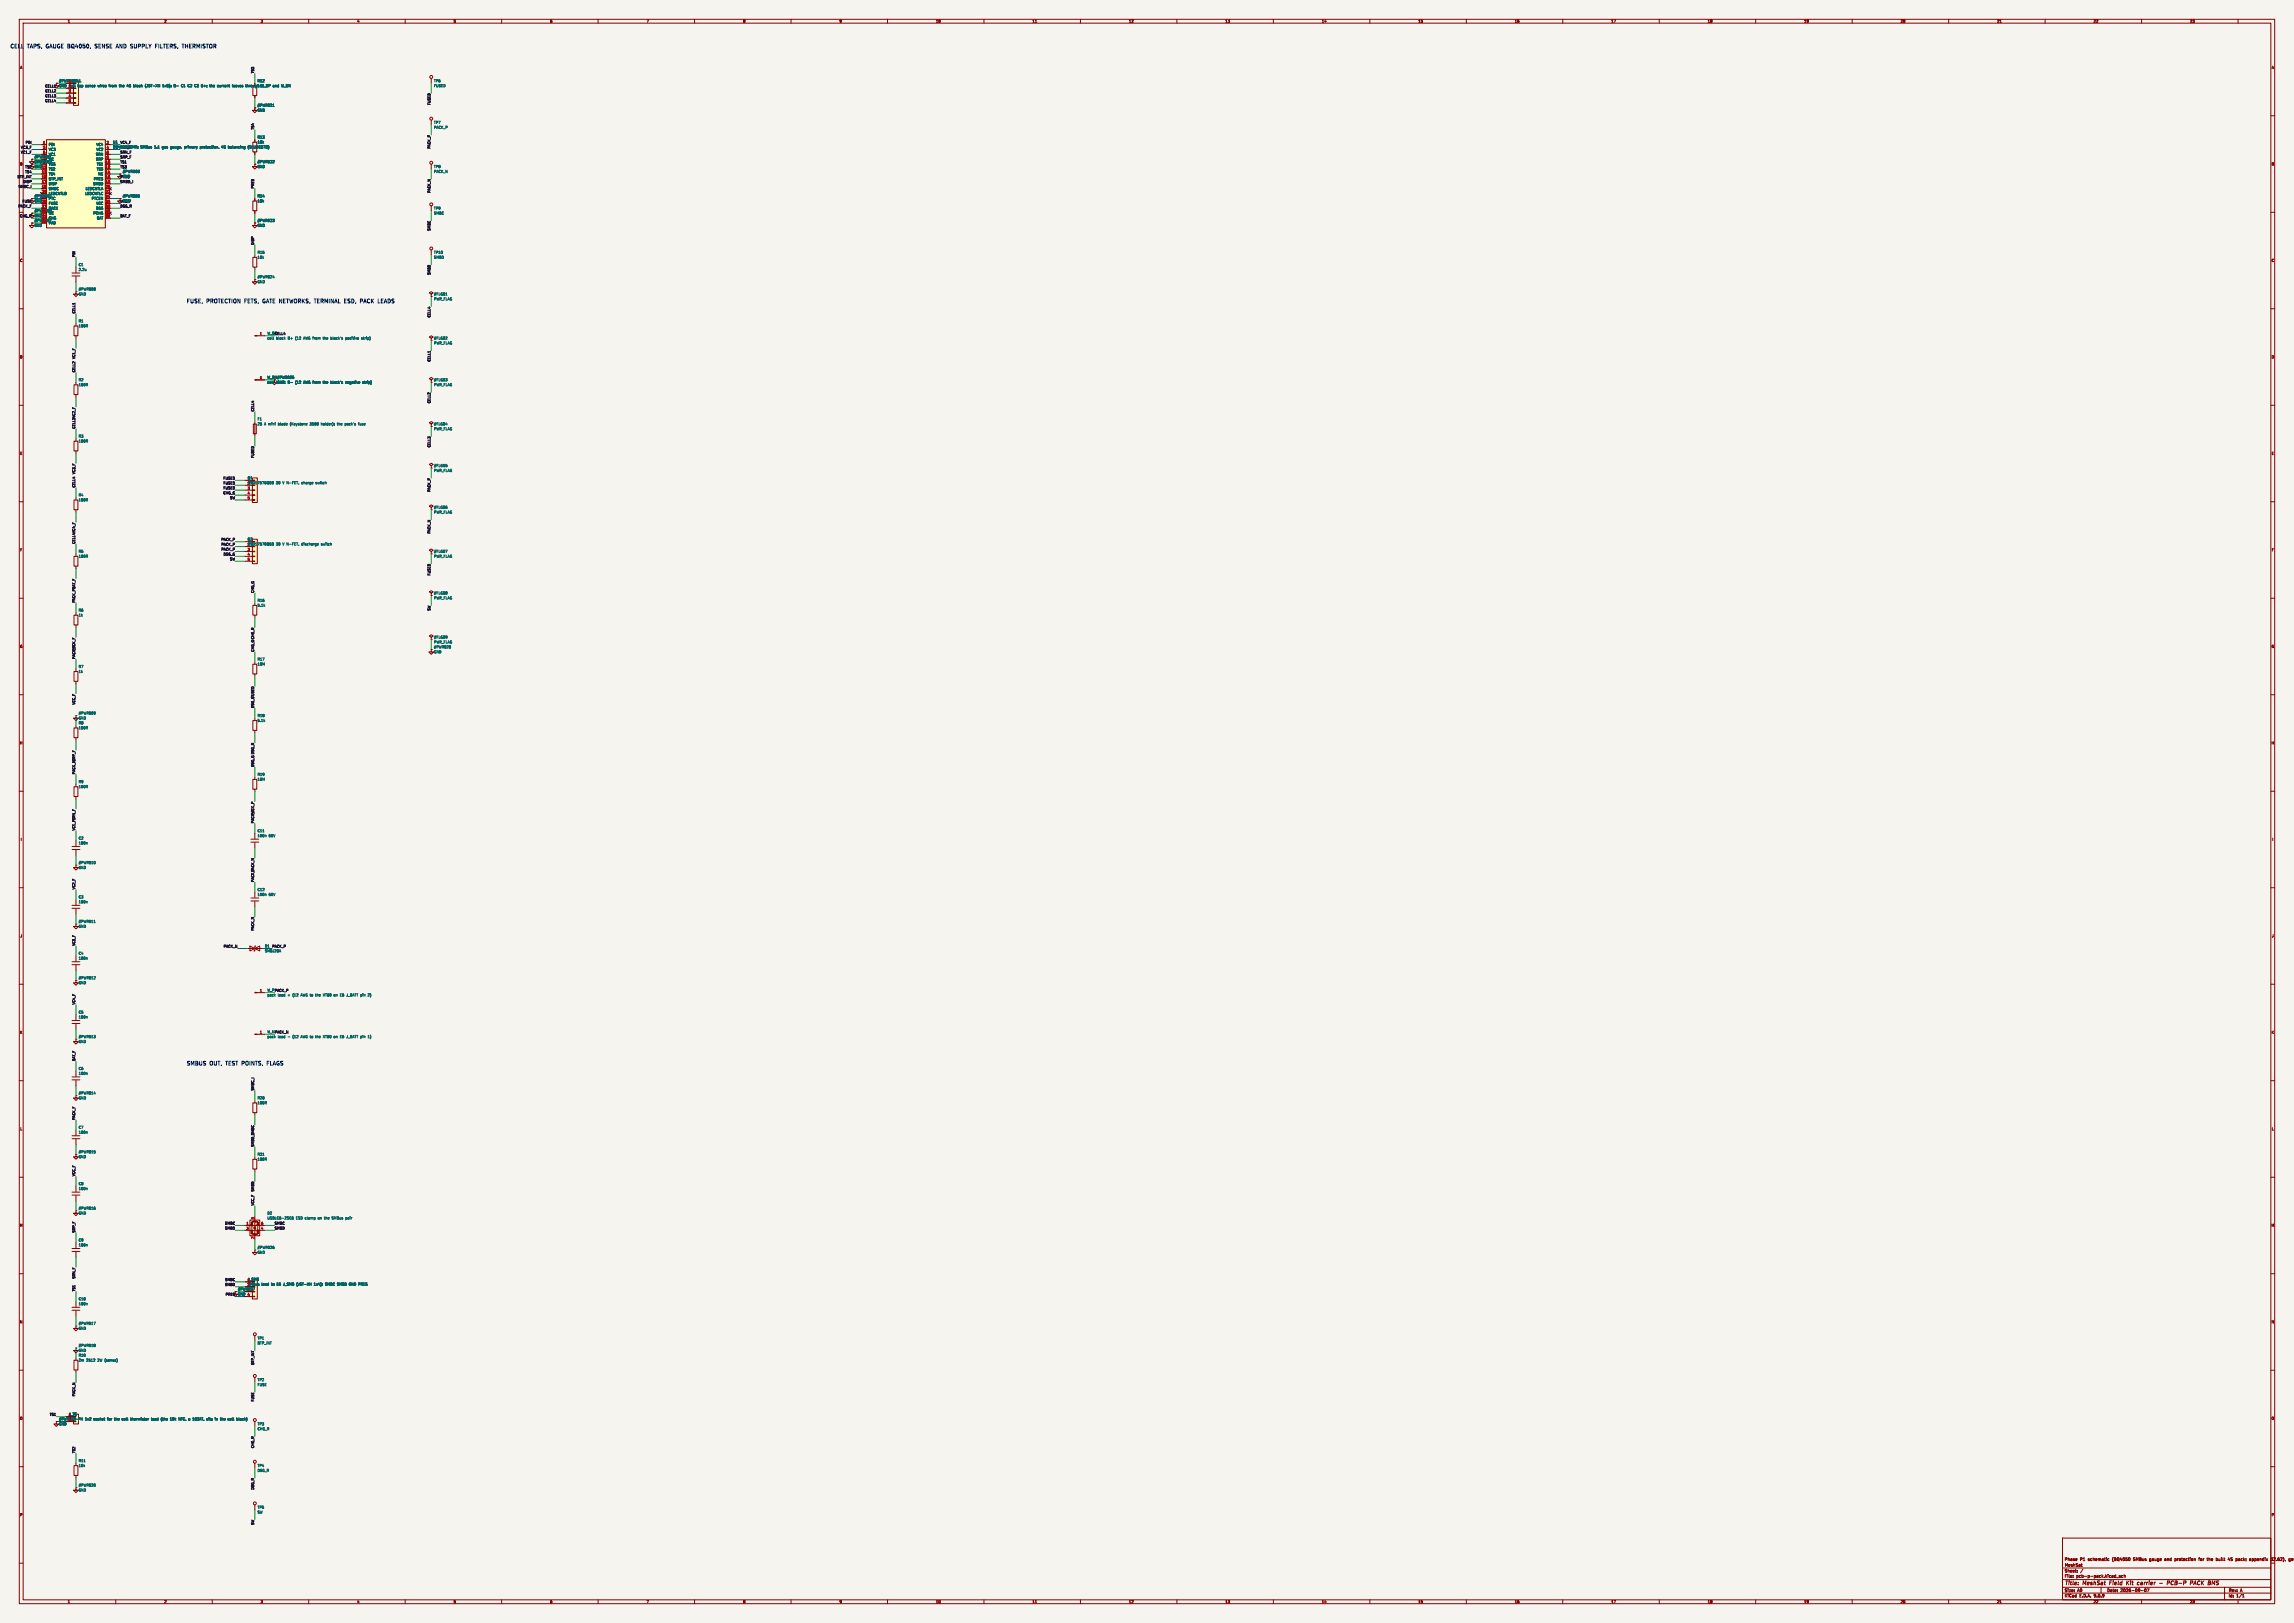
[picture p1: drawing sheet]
<svg xmlns="http://www.w3.org/2000/svg" width="1189mm" height="841mm" viewBox="0 0 1189 841" stroke-linecap="round" stroke-linejoin="round" font-family="sans-serif">
<defs><g id="words">
<g font-size="2.8" fill="#0000c2">
<text x="5" y="25">CELL</text>
<text x="14" y="25">TAPS,</text>
<text x="25" y="25">GAUGE BQ4050,</text>
<text x="52" y="25">SENSE</text>
<text x="64" y="25">AND</text>
<text x="72" y="25">SUPPLY</text>
<text x="85" y="25">FILTERS,</text>
<text x="100" y="25">THERMISTOR</text>
<text x="97" y="157">FUSE,</text>
<text x="107" y="157">PROTECTION</text>
<text x="128" y="157">FETS,</text>
<text x="138" y="157">GATE NETWORKS,</text>
<text x="166" y="157">TERMINAL ESD,</text>
<text x="192" y="157">PACK</text>
<text x="202" y="157">LEADS</text>
<text x="97" y="552">SMBUS</text>
<text x="109" y="552">OUT,</text>
<text x="118" y="552">TEST</text>
<text x="127" y="552">POINTS,</text>
<text x="141" y="552">FLAGS</text>
</g>
<g font-size="2.8" fill="#840000">
<text x="1070" y="822">Title:</text>
<text x="1080" y="822">MeshSat</text>
<text x="1094" y="822">Field</text>
<text x="1104" y="822">Kit</text>
<text x="1110" y="822">carrier</text>
<text x="1122" y="822">-</text>
<text x="1127" y="822">PCB-P</text>
<text x="1140" y="822">PACK BMS</text>
</g>
<g font-size="2.1" fill="#840000">
<text x="1070" y="809">Phase</text>
<text x="1078" y="809">P1</text>
<text x="1082" y="809">schematic</text>
<text x="1095" y="809">(BQ4050</text>
<text x="1106" y="809">SMBus</text>
<text x="1114" y="809">gauge</text>
<text x="1123" y="809">and</text>
<text x="1128" y="809">protection</text>
<text x="1141" y="809">for</text>
<text x="1145" y="809">the</text>
<text x="1150" y="809">built</text>
<text x="1156" y="809">4S</text>
<text x="1160" y="809">pack;</text>
<text x="1168" y="809">appendix</text>
<text x="1179" y="809">32.62),</text>
<text x="1188" y="809">ge</text>
<text x="1070" y="815">Sheet:</text>
<text x="1070" y="812">MeshSat</text>
<text x="1070" y="818">File:</text>
<text x="1076" y="818">pcb-p-pack.kicad_sch</text>
<text x="1070" y="828">KiCad</text>
<text x="1070" y="825">Size:</text>
<text x="1077" y="825">A0</text>
<text x="1078" y="828">E.D.A.</text>
<text x="1085" y="828">9.0.9</text>
<text x="1092" y="825">Date:</text>
<text x="1099" y="825">2026-09-07</text>
<text x="1155" y="825">Rev:</text>
<text x="1155" y="828">Id:</text>
<text x="1159" y="828">1/1</text>
<text x="1161" y="825">A</text>
</g>
<g font-size="1.8" fill="#840000">
<text x="35" y="12">1</text>
<text x="85" y="12">2</text>
<text x="135" y="12">3</text>
<text x="185" y="12">4</text>
<text x="235" y="12">5</text>
<text x="285" y="12">6</text>
<text x="335" y="12">7</text>
<text x="385" y="12">8</text>
<text x="435" y="12">9</text>
<text x="485" y="12">10</text>
<text x="535" y="12">11</text>
<text x="585" y="12">12</text>
<text x="635" y="12">13</text>
<text x="685" y="12">14</text>
<text x="735" y="12">15</text>
<text x="785" y="12">16</text>
<text x="835" y="12">17</text>
<text x="885" y="12">18</text>
<text x="935" y="12">19</text>
<text x="985" y="12">20</text>
<text x="1035" y="12">21</text>
<text x="1085" y="12">22</text>
<text x="1135" y="12">23</text>
<text x="10" y="36">A</text>
<text x="1177" y="36">A</text>
<text x="10" y="86">B</text>
<text x="1177" y="86">B</text>
<text x="18" y="110">#PWR006</text>
<text x="18" y="115">#PWR007</text>
<text x="10" y="136">C</text>
<text x="1177" y="136">C</text>
<text x="10" y="186">D</text>
<text x="1177" y="186">D</text>
<text x="138" y="196">W_BN#PWR025</text>
<text x="10" y="236">E</text>
<text x="1177" y="236">E</text>
<text x="10" y="286">F</text>
<text x="1177" y="286">F</text>
<text x="10" y="336">G</text>
<text x="1177" y="336">G</text>
<text x="10" y="386">H</text>
<text x="1177" y="386">H</text>
<text x="11" y="436">I</text>
<text x="1178" y="436">I</text>
<text x="10" y="486">J</text>
<text x="1177" y="486">J</text>
<text x="10" y="536">K</text>
<text x="1177" y="536">K</text>
<text x="10" y="586">L</text>
<text x="1177" y="586">L</text>
<text x="10" y="636">M</text>
<text x="1177" y="636">M</text>
<text x="10" y="686">N</text>
<text x="1177" y="686">N</text>
<text x="10" y="736">O</text>
<text x="1177" y="736">O</text>
<text x="10" y="786">P</text>
<text x="1177" y="786">P</text>
<text x="35" y="831">1</text>
<text x="85" y="831">2</text>
<text x="135" y="831">3</text>
<text x="185" y="831">4</text>
<text x="235" y="831">5</text>
<text x="285" y="831">6</text>
<text x="335" y="831">7</text>
<text x="385" y="831">8</text>
<text x="435" y="831">9</text>
<text x="485" y="831">10</text>
<text x="535" y="831">11</text>
<text x="585" y="831">12</text>
<text x="635" y="831">13</text>
<text x="685" y="831">14</text>
<text x="735" y="831">15</text>
<text x="785" y="831">16</text>
<text x="835" y="831">17</text>
<text x="885" y="831">18</text>
<text x="935" y="831">19</text>
<text x="985" y="831">20</text>
<text x="1035" y="831">21</text>
<text x="1085" y="831">22</text>
<text x="1135" y="831">23</text>
</g>
<g font-size="1.8" fill="#0f0f0f">
<text x="132" y="38" transform="rotate(-90 132 38)">TS3</text>
<text x="23" y="45">CELL1</text>
<text x="23" y="48">CELL2</text>
<text x="23" y="53">CELL4</text>
<text x="23" y="50">CELL3</text>
<text x="223" y="55" transform="rotate(-90 223 55)">FUSED</text>
<text x="132" y="67" transform="rotate(-90 132 67)">TS4</text>
<text x="11" y="77">VC3_F</text>
<text x="13" y="75">PBI</text>
<text x="62" y="75">VC4_F</text>
<text x="223" y="77" transform="rotate(-90 223 77)">PACK_P</text>
<text x="11" y="80">VC1_F</text>
<text x="62" y="82">SRP_F</text>
<text x="62" y="80">SRN_F</text>
<text x="13" y="87">TS2</text>
<text x="13" y="90">TS4</text>
<text x="62" y="85">TS1</text>
<text x="62" y="87">TS3</text>
<text x="9" y="92">BTP_INT</text>
<text x="12" y="95">DISP</text>
<text x="62" y="95">SMBD_I</text>
<text x="62" y="92">PRES</text>
<text x="10" y="97">SMBC_I</text>
<text x="132" y="98" transform="rotate(-90 132 98)">PRES</text>
<text x="223" y="100" transform="rotate(-90 223 100)">PACK_N</text>
<text x="9" y="108">PACK_F</text>
<text x="12" y="105">FUSE</text>
<text x="62" y="108">DSG_R</text>
<text x="10" y="113">CHG_R</text>
<text x="62" y="113">BAT_F</text>
<text x="223" y="120" transform="rotate(-90 223 120)">SMBC</text>
<text x="132" y="127" transform="rotate(-90 132 127)">DISP</text>
<text x="39" y="133" transform="rotate(-90 39 133)">PBI</text>
<text x="223" y="143" transform="rotate(-90 223 143)">SMBD</text>
<text x="39" y="163" transform="rotate(-90 39 163)">CELL1</text>
<text x="223" y="165" transform="rotate(-90 223 165)">CELL4</text>
<text x="142" y="174">CELL4</text>
<text x="39" y="186" transform="rotate(-90 39 186)">VC1_F</text>
<text x="223" y="187" transform="rotate(-90 223 187)">CELL1</text>
<text x="39" y="193" transform="rotate(-90 39 193)">CELL2</text>
<text x="223" y="209" transform="rotate(-90 223 209)">CELL2</text>
<text x="132" y="213" transform="rotate(-90 132 213)">CELL4</text>
<text x="39" y="222" transform="rotate(-90 39 222)">CELL3VC2_F</text>
<text x="223" y="232" transform="rotate(-90 223 232)">CELL3</text>
<text x="132" y="237" transform="rotate(-90 132 237)">FUSED</text>
<text x="39" y="246" transform="rotate(-90 39 246)">VC3_F</text>
<text x="116" y="251">FUSED</text>
<text x="116" y="249">FUSED</text>
<text x="39" y="253" transform="rotate(-90 39 253)">CELL4</text>
<text x="116" y="256">CHG_G</text>
<text x="116" y="254">FUSED</text>
<text x="223" y="255" transform="rotate(-90 223 255)">PACK_P</text>
<text x="119" y="259">SW</text>
<text x="39" y="282" transform="rotate(-90 39 282)">CELL4VC4_F</text>
<text x="115" y="280">PACK_P</text>
<text x="223" y="277" transform="rotate(-90 223 277)">PACK_N</text>
<text x="115" y="283">PACK_P</text>
<text x="115" y="285">PACK_P</text>
<text x="116" y="288">DSG_G</text>
<text x="119" y="290">SW</text>
<text x="223" y="298" transform="rotate(-90 223 298)">FUSED</text>
<text x="132" y="307" transform="rotate(-90 132 307)">CHG_G</text>
<text x="39" y="312" transform="rotate(-90 39 312)">PACK_PBAT_F</text>
<text x="223" y="317" transform="rotate(-90 223 317)">SW</text>
<text x="39" y="342" transform="rotate(-90 39 342)">PACK_P</text>
<text x="39" y="337" transform="rotate(-90 39 337)">PACK_F</text>
<text x="132" y="338" transform="rotate(-90 132 338)">CHG_GCHG_R</text>
<text x="39" y="365" transform="rotate(-90 39 365)">VCC_F</text>
<text x="132" y="362" transform="rotate(-90 132 362)">FUSED</text>
<text x="132" y="367" transform="rotate(-90 132 367)">DSG_G</text>
<text x="39" y="401" transform="rotate(-90 39 401)">PACK_NSRP_F</text>
<text x="132" y="398" transform="rotate(-90 132 398)">DSG_G DSG_R</text>
<text x="132" y="423" transform="rotate(-90 132 423)">PACK_P</text>
<text x="39" y="431" transform="rotate(-90 39 431)">VC1_FSRN_F</text>
<text x="132" y="452" transform="rotate(-90 132 452)">PACK_N</text>
<text x="39" y="461" transform="rotate(-90 39 461)">VC2_F</text>
<text x="132" y="457" transform="rotate(-90 132 457)">PACK_P</text>
<text x="132" y="482" transform="rotate(-90 132 482)">PACK_N</text>
<text x="39" y="490" transform="rotate(-90 39 490)">VC3_F</text>
<text x="116" y="491">PACK_N</text>
<text x="141" y="491">PACK_P</text>
<text x="138" y="514">W_PPACK_P</text>
<text x="39" y="521" transform="rotate(-90 39 521)">VC4_F</text>
<text x="138" y="536">W_NPACK_N</text>
<text x="39" y="550" transform="rotate(-90 39 550)">BAT_F</text>
<text x="132" y="565" transform="rotate(-90 132 565)">SMBC_I</text>
<text x="39" y="580" transform="rotate(-90 39 580)">PACK_F</text>
<text x="132" y="594" transform="rotate(-90 132 594)">SMBD_ISMBC</text>
<text x="39" y="610" transform="rotate(-90 39 610)">VCC_F</text>
<text x="132" y="618" transform="rotate(-90 132 618)">SMBD</text>
<text x="132" y="625" transform="rotate(-90 132 625)">VCC_F</text>
<text x="117" y="635">SMBC</text>
<text x="142" y="635">SMBC</text>
<text x="39" y="639" transform="rotate(-90 39 639)">SRP_F</text>
<text x="117" y="637">SMBD</text>
<text x="142" y="637">SMBD</text>
<text x="39" y="663" transform="rotate(-90 39 663)">SRN_F</text>
<text x="117" y="664">SMBC</text>
<text x="39" y="669" transform="rotate(-90 39 669)">TS1</text>
<text x="117" y="666">SMBD</text>
<text x="117" y="671">PRES</text>
<text x="132" y="707" transform="rotate(-90 132 707)">BTP_INT</text>
<text x="39" y="724" transform="rotate(-90 39 724)">PACK_N</text>
<text x="132" y="726" transform="rotate(-90 132 726)">FUSE</text>
<text x="26" y="734">TS1</text>
<text x="39" y="753" transform="rotate(-90 39 753)">TS2</text>
<text x="132" y="751" transform="rotate(-90 132 751)">CHG_R</text>
<text x="132" y="772" transform="rotate(-90 132 772)">DSG_R</text>
<text x="132" y="790" transform="rotate(-90 132 790)">SW</text>
</g>
<g font-size="1.8" fill="#006464">
<text x="30" y="43">#PWR000</text>
<text x="30" y="45">GND 2</text>
<text x="36" y="43">J_CELL</text>
<text x="40" y="45">tap</text>
<text x="44" y="45">sense</text>
<text x="51" y="45">wires</text>
<text x="57" y="45">from</text>
<text x="63" y="45">the</text>
<text x="67" y="45">4S</text>
<text x="70" y="45">block</text>
<text x="77" y="45">(JST-XH</text>
<text x="86" y="45">1x5):</text>
<text x="92" y="45">B-</text>
<text x="96" y="45">C1</text>
<text x="100" y="45">C2</text>
<text x="103" y="45">C3</text>
<text x="107" y="45">B+;</text>
<text x="111" y="45">the</text>
<text x="116" y="45">current</text>
<text x="124" y="45">leaves</text>
<text x="131" y="45">through</text>
<text x="133" y="45">10k</text>
<text x="133" y="43">R12</text>
<text x="139" y="45">W_BP and</text>
<text x="150" y="45">W_BN</text>
<text x="225" y="43">TP6</text>
<text x="225" y="45">FUSED</text>
<text x="133" y="55">#PWR021</text>
<text x="133" y="58">GND</text>
<text x="225" y="64">TP7</text>
<text x="133" y="72">R13</text>
<text x="225" y="67">PACK_P</text>
<text x="25" y="76">PBI</text>
<text x="50" y="76">VC4</text>
<text x="58" y="75">U1</text>
<text x="58" y="77">BQ4050RSMR:</text>
<text x="62" y="77">VC2_F</text>
<text x="73" y="77">SMBus</text>
<text x="80" y="77">1.1</text>
<text x="84" y="77">gas</text>
<text x="89" y="77">gauge,</text>
<text x="96" y="77">primary</text>
<text x="105" y="77">protection,</text>
<text x="116" y="77">4S</text>
<text x="120" y="77">balancing</text>
<text x="130" y="77">(SLUSC67B)</text>
<text x="133" y="75">10k</text>
<text x="18" y="82">#PWR001</text>
<text x="22" y="82">7</text>
<text x="25" y="78">VC3</text>
<text x="25" y="81">VC1</text>
<text x="25" y="83">NC</text>
<text x="50" y="81">SRN</text>
<text x="50" y="83">SRP</text>
<text x="50" y="78">VC2</text>
<text x="18" y="85">GND 9</text>
<text x="18" y="85">#PWR002</text>
<text x="18" y="87">GND11</text>
<text x="25" y="86">VSS</text>
<text x="25" y="88">TS2</text>
<text x="50" y="86">TS1</text>
<text x="50" y="88">TS3</text>
<text x="64" y="90">#PWR003</text>
<text x="133" y="85">#PWR022</text>
<text x="133" y="87">GND</text>
<text x="225" y="87">TP8</text>
<text x="225" y="90">PACK_N</text>
<text x="25" y="91">TS4</text>
<text x="25" y="94">BTP_INT</text>
<text x="48" y="94">PRES</text>
<text x="51" y="91">NC</text>
<text x="64" y="92">GND</text>
<text x="25" y="96">DISP</text>
<text x="25" y="99">SMBC</text>
<text x="25" y="101">LEDCNTLB</text>
<text x="44" y="101">LEDCNTLC</text>
<text x="44" y="99">LEDCNTLA</text>
<text x="48" y="96">SMBD</text>
<text x="18" y="102">#PWR004</text>
<text x="18" y="105">GND25</text>
<text x="22" y="103">23</text>
<text x="25" y="104">PTC</text>
<text x="25" y="106">FUSE</text>
<text x="47" y="104">PTCEN</text>
<text x="50" y="106">VCC</text>
<text x="64" y="102">#PWR005</text>
<text x="64" y="105">GND</text>
<text x="133" y="105">10k</text>
<text x="133" y="102">R14</text>
<text x="25" y="109">PACK</text>
<text x="25" y="111">NC</text>
<text x="25" y="114">CHG</text>
<text x="48" y="111">PCHG</text>
<text x="50" y="109">DSG</text>
<text x="50" y="114">BAT</text>
<text x="225" y="109">TP9</text>
<text x="225" y="111">SMBC</text>
<text x="18" y="118">GND</text>
<text x="25" y="116">PAD</text>
<text x="133" y="115">#PWR023</text>
<text x="133" y="118">GND</text>
<text x="133" y="132">R15</text>
<text x="225" y="132">TP10</text>
<text x="133" y="134">10k</text>
<text x="225" y="134">SMBD</text>
<text x="41" y="138">C1</text>
<text x="41" y="141">2.2u</text>
<text x="133" y="144">#PWR024</text>
<text x="133" y="147">GND</text>
<text x="41" y="151">#PWR008</text>
<text x="41" y="153">GND</text>
<text x="225" y="153">#FLG01</text>
<text x="225" y="156">PWR_FLAG</text>
<text x="41" y="167">R1</text>
<text x="41" y="170">100R</text>
<text x="138" y="174">W_BP</text>
<text x="138" y="176">cell</text>
<text x="143" y="176">block</text>
<text x="149" y="176">B+</text>
<text x="153" y="176">(12</text>
<text x="158" y="176">AWG from</text>
<text x="168" y="176">the</text>
<text x="172" y="176">block's</text>
<text x="180" y="176">positive</text>
<text x="189" y="176">strip)</text>
<text x="225" y="176">#FLG02</text>
<text x="225" y="179">PWR_FLAG</text>
<text x="41" y="198">R2</text>
<text x="225" y="198">#FLG03</text>
<text x="41" y="200">100R</text>
<text x="138" y="199">cell</text>
<text x="144" y="199">GND</text>
<text x="149" y="199">B-</text>
<text x="153" y="199">(12</text>
<text x="158" y="199">AWG from</text>
<text x="168" y="199">the</text>
<text x="172" y="199">block's</text>
<text x="180" y="199">negative</text>
<text x="189" y="199">strip)</text>
<text x="225" y="200">PWR_FLAG</text>
<text x="133" y="218">F1</text>
<text x="133" y="221">25</text>
<text x="137" y="221">A mini</text>
<text x="144" y="221">blade</text>
<text x="151" y="221">(Keystone</text>
<text x="161" y="221">3568</text>
<text x="167" y="221">holder):</text>
<text x="176" y="221">the</text>
<text x="180" y="221">pack's</text>
<text x="187" y="221">fuse</text>
<text x="225" y="221">#FLG04</text>
<text x="41" y="227">R3</text>
<text x="225" y="223">PWR_FLAG</text>
<text x="41" y="229">100R</text>
<text x="225" y="242">#FLG05</text>
<text x="225" y="245">PWR_FLAG</text>
<text x="128" y="249">1</text>
<text x="128" y="251">2</text>
<text x="128" y="249">Q1</text>
<text x="128" y="251">CSD17570Q5B</text>
<text x="143" y="251">30</text>
<text x="147" y="251">V N-FET,</text>
<text x="157" y="251">charge</text>
<text x="164" y="251">switch</text>
<text x="41" y="257">R4</text>
<text x="41" y="260">100R</text>
<text x="225" y="264">#FLG06</text>
<text x="225" y="266">PWR_FLAG</text>
<text x="128" y="280">1</text>
<text x="128" y="280">Q2</text>
<text x="41" y="287">R5</text>
<text x="128" y="283">2</text>
<text x="128" y="283">CSD17570Q5B</text>
<text x="143" y="283">30</text>
<text x="147" y="283">V N-FET,</text>
<text x="157" y="283">discharge</text>
<text x="167" y="283">switch</text>
<text x="225" y="287">#FLG07</text>
<text x="41" y="289">100R</text>
<text x="225" y="289">PWR_FLAG</text>
<text x="225" y="308">#FLG08</text>
<text x="225" y="311">PWR_FLAG</text>
<text x="41" y="317">R6</text>
<text x="133" y="315">5.1k</text>
<text x="133" y="312">R16</text>
<text x="41" y="320">1k</text>
<text x="225" y="331">#FLG09</text>
<text x="225" y="334">PWR_FLAG</text>
<text x="225" y="336">#PWR028</text>
<text x="225" y="339">GND</text>
<text x="41" y="346">R7</text>
<text x="133" y="342">R17</text>
<text x="133" y="345">10M</text>
<text x="41" y="349">1k</text>
<text x="41" y="370">#PWR009</text>
<text x="133" y="372">R18</text>
<text x="41" y="376">R8</text>
<text x="41" y="373">GND</text>
<text x="133" y="374">5.1k</text>
<text x="41" y="378">100R</text>
<text x="41" y="406">R9</text>
<text x="133" y="402">R19</text>
<text x="133" y="405">10M</text>
<text x="41" y="409">100R</text>
<text x="133" y="431">C11</text>
<text x="41" y="435">C2</text>
<text x="41" y="438">100n</text>
<text x="133" y="434">100n</text>
<text x="139" y="434">50V</text>
<text x="41" y="448">#PWR010</text>
<text x="41" y="450">GND</text>
<text x="133" y="462">C12</text>
<text x="41" y="466">C3</text>
<text x="133" y="464">100n</text>
<text x="139" y="464">50V</text>
<text x="41" y="468">100n</text>
<text x="41" y="478">#PWR011</text>
<text x="41" y="481">GND</text>
<text x="137" y="491">D1</text>
<text x="41" y="495">C4</text>
<text x="41" y="497">100n</text>
<text x="137" y="494">SMBJ20A</text>
<text x="41" y="508">#PWR012</text>
<text x="41" y="510">GND</text>
<text x="138" y="516">pack</text>
<text x="144" y="516">lead</text>
<text x="149" y="516">+</text>
<text x="152" y="516">(12</text>
<text x="156" y="516">AWG to</text>
<text x="164" y="516">the</text>
<text x="169" y="516">XT60</text>
<text x="174" y="516">on</text>
<text x="178" y="516">E6</text>
<text x="181" y="516">J_BATT pin</text>
<text x="41" y="525">C5</text>
<text x="41" y="528">100n</text>
<text x="41" y="538">#PWR013</text>
<text x="138" y="538">pack</text>
<text x="144" y="538">lead</text>
<text x="149" y="538">-</text>
<text x="152" y="538">(12</text>
<text x="156" y="538">AWG to</text>
<text x="164" y="538">the</text>
<text x="169" y="538">XT60</text>
<text x="174" y="538">on</text>
<text x="178" y="538">E6</text>
<text x="181" y="538">J_BATT pin</text>
<text x="41" y="541">GND</text>
<text x="41" y="555">C6</text>
<text x="41" y="557">100n</text>
<text x="41" y="567">#PWR014</text>
<text x="41" y="570">GND</text>
<text x="133" y="570">R20</text>
<text x="133" y="572">100R</text>
<text x="41" y="585">C7</text>
<text x="41" y="588">100n</text>
<text x="41" y="598">#PWR015</text>
<text x="133" y="599">R21</text>
<text x="41" y="600">GND</text>
<text x="133" y="602">100R</text>
<text x="41" y="614">C8</text>
<text x="41" y="617">100n</text>
<text x="41" y="627">#PWR016</text>
<text x="41" y="630">GND</text>
<text x="138" y="630">D2</text>
<text x="138" y="632">USBLC6-2SC6</text>
<text x="153" y="632">ESD clamp</text>
<text x="165" y="632">on</text>
<text x="169" y="632">the</text>
<text x="173" y="632">SMBus</text>
<text x="180" y="632">pair</text>
<text x="41" y="643">C9</text>
<text x="41" y="646">100n</text>
<text x="133" y="647">#PWR026</text>
<text x="133" y="650">GND</text>
<text x="128" y="664">J_SMB</text>
<text x="123" y="669">#PWR027</text>
<text x="123" y="671">GND 4</text>
<text x="128" y="669">3</text>
<text x="128" y="666">SMBus</text>
<text x="136" y="666">lead</text>
<text x="141" y="666">to</text>
<text x="144" y="666">E6</text>
<text x="147" y="666">J_SMB</text>
<text x="154" y="666">(JST-XH</text>
<text x="164" y="666">1x4):</text>
<text x="170" y="666">SMBC</text>
<text x="176" y="666">SMBD</text>
<text x="182" y="666">GND PRES</text>
<text x="41" y="677">100n</text>
<text x="41" y="674">C10</text>
<text x="41" y="687">#PWR017</text>
<text x="41" y="689">GND</text>
<text x="133" y="694">TP1</text>
<text x="41" y="698">#PWR018</text>
<text x="41" y="701">GND</text>
<text x="133" y="697">BTP_INT</text>
<text x="41" y="706">2m</text>
<text x="41" y="703">R10</text>
<text x="45" y="706">2512</text>
<text x="51" y="706">2W (sense)</text>
<text x="133" y="716">TP2</text>
<text x="133" y="718">FUSE</text>
<text x="30" y="736">#PWR019</text>
<text x="36" y="734">J_TS</text>
<text x="36" y="736">JST-PH</text>
<text x="44" y="736">1x2</text>
<text x="49" y="736">socket</text>
<text x="56" y="736">for</text>
<text x="60" y="736">the</text>
<text x="64" y="736">cell</text>
<text x="69" y="736">thermistor</text>
<text x="80" y="736">lead</text>
<text x="85" y="736">(the</text>
<text x="90" y="736">10k</text>
<text x="94" y="736">NTC, a</text>
<text x="102" y="736">103AT,</text>
<text x="109" y="736">sits</text>
<text x="114" y="736">in</text>
<text x="117" y="736">the</text>
<text x="121" y="736">cell</text>
<text x="126" y="736">block)</text>
<text x="30" y="739">GND</text>
<text x="133" y="739">TP3</text>
<text x="133" y="741">CHG_R</text>
<text x="41" y="760">10k</text>
<text x="41" y="758">R11</text>
<text x="133" y="760">TP4</text>
<text x="133" y="763">DSG_R</text>
<text x="41" y="770">#PWR020</text>
<text x="41" y="773">GND</text>
<text x="133" y="782">TP5</text>
<text x="133" y="784">SW</text>
</g>
<g font-size="1.8" fill="#a90000">
<text x="35" y="43">1</text>
<text x="36" y="45">cell</text>
<text x="35" y="48">3</text>
<text x="35" y="51">4</text>
<text x="35" y="53">5</text>
<text x="22" y="75">1</text>
<text x="22" y="77">3</text>
<text x="55" y="75">2</text>
<text x="55" y="77">4</text>
<text x="22" y="80">5</text>
<text x="55" y="80">6</text>
<text x="55" y="82">8</text>
<text x="22" y="90">13</text>
<text x="55" y="85">10</text>
<text x="55" y="87">12</text>
<text x="55" y="90">14</text>
<text x="22" y="92">15</text>
<text x="22" y="95">17</text>
<text x="55" y="92">16</text>
<text x="55" y="95">18</text>
<text x="22" y="98">19</text>
<text x="22" y="100">21</text>
<text x="55" y="98">20</text>
<text x="55" y="100">22</text>
<text x="22" y="108">27</text>
<text x="55" y="103">24</text>
<text x="55" y="105">26</text>
<text x="55" y="108">28</text>
<text x="18" y="113">GND31</text>
<text x="22" y="110">29</text>
<text x="55" y="110">30</text>
<text x="55" y="113">32</text>
<text x="22" y="115">33</text>
<text x="135" y="174">1</text>
<text x="135" y="197">1</text>
<text x="128" y="254">3</text>
<text x="128" y="256">4</text>
<text x="128" y="259">5</text>
<text x="128" y="285">3</text>
<text x="128" y="288">4</text>
<text x="128" y="291">5</text>
<text x="135" y="514">1</text>
<text x="135" y="536">1</text>
<text x="128" y="635">1</text>
<text x="132" y="632" transform="rotate(-90 132 632)">5</text>
<text x="135" y="635">6</text>
<text x="128" y="637">3</text>
<text x="135" y="637">4</text>
<text x="132" y="642" transform="rotate(-90 132 642)">2</text>
<text x="128" y="664">1</text>
<text x="128" y="666">2</text>
<text x="35" y="734">1</text>
<text x="35" y="736">2</text>
</g>
</g></defs>
<path d="M0 0h1189v841h-1189z" fill="#f5f4ef" stroke="#f5f4ef" stroke-width=".52"/>
<g fill="none" stroke="#840000" stroke-width=".52">
<path d="M10 10h1169v821h-1169zM12 12h1165v817h-1165zM60 10v2M110 10v2M160 10v2M210 10v2M260 10v2M310 10v2M360 10v2M410 10v2M460 10v2M510 10v2"/>
<path d="M537 12h.1M560 10v2M610 10v2M660 10v2M710 10v2M760 10v2M810 10v2M860 10v2M910 10v2M960 10v2M1010 10v2M1037 12h.1"/>
<path d="M1060 10v2M1110 10v2M1160 10v2M224 41v2M10 60h2M224 62v3M1177 60h2M62 90v1h1l-1 2-1-2h1M62 90h.1M224 85v3M10 110h2M17 103v1h1l-1 1-2-1h2"/>
<path d="M17 103h.1M62 103v1h1l-1 1-1-1h1M62 103h.1M224 107v2M1177 110h2M39 138v3M131 133h2v5h-2zM132 132v1M132 138v2M224 130v2M10 160h2M37 141h4"/>
<path d="M37 143h4M39 151v1h2l-2 2-1-2h1M39 151h.1M39 143v3M132 145v1h1l-1 1-1-1h1M132 145h.1M224 152h1l-1-1-1 1h1v2M224 154h.1M1177 160h2M38 169h2v5h-2zM39 168v1M39 174v1"/>
<path d="M38 199h2v5h-2zM39 198v1M142 197v1h2l-2 1-1-1h1M10 210h2M39 204v2M1177 210h2M38 229h2v5h-2zM39 227v2M39 234v1M10 260h2M38 259h2v5h-2zM39 258v1"/>
<path d="M1177 260h2M39 264v1M38 288h2v5h-2zM39 287v1M39 293v2M10 310h2M38 319h2v5h-2zM39 317v2M131 314h2v5h-2zM132 312v2M132 319v1M1177 310h2"/>
<path d="M39 324v1M10 360h2M1177 360h2M10 410h2M131 404h2v5h-2zM132 403v1M132 409v1M1177 410h2M130 435h4M130 436h4M132 432v3M132 437v2"/>
<path d="M10 460h2M1177 460h2M130 465h4M130 467h4M132 462v3M132 467v3M37 498h4M37 500h4M39 495v3M128 491h8M130 490v3l5-3v3zM133 490h-1v3"/>
<path d="M10 510h2M39 508v1h2l-2 2-1-2h1M39 508h.1M39 500v3M1177 510h2M37 529h4M37 530h4M39 538v2h2l-2 1-1-1h1M39 538h.1M39 526v3M39 531v2M10 560h2"/>
<path d="M37 558h4M37 560h4M39 555v3M39 560v3M1177 560h2M39 568v1h2l-2 1-1-1h1M39 568h.1M10 610h2M1177 610h2M10 660h2M1177 660h2M10 710h2"/>
<path d="M1177 710h2M10 760h2M1177 760h2M1069 797h108v32h-108zM10 810h2M1069 818h108M1069 812h108M1075 817h.1M1075 816l-1 1M1077 814h.1M1077 815h.1M1080 813l-2 2"/>
<path d="M1093 809h.1M1093 808h-1l1 1M1094 819l-1 2M1097 818h1M1098 817h1M1098 817h.1M1099 817h.1M1099 816l-1 1M1099 817h-1M1100 817h.1M1100 816v1M1100 816h.1"/>
<path d="M1101 817l1-1v1M1101 816v1M1102 819v2M1104 819l-2 1M1104 807v2M1109 820h.1M1127 819h-1a.9 .9 0 0 0-1 1 .9 .9 0 0 0 1 1M1127 808v1M1127 809h.1M1127 808h.1M1137 808h1M1138 808h.1"/>
<path d="M1138 808v1M1139 819v1v1M1140 808h.1M1140 807v2M1144 808h.1M1144 807v2M1149 807v2M1149 808h.1M1155 807v1h1M1159 808v1M1159 809h.1M1166 808v1"/>
<path d="M1166 808h.1M1166 808h1M1166 809h.1M1167 808h.1M1167 808l-1 1M1167 808h-1M1177 807h1v1M1177 809h.1M1177 810h2M1177 809h1M1178 808h.1M1178 808v1"/>
<path d="M1178 809h.1M1186 809h1M1186 809h.1M1186 808v1M1186 808h1M1186 808h.1M1187 809h.1M1187 808v1M60 829v2M110 829v2M160 829v2M210 829v2"/>
<path d="M260 829v2M310 829v2M360 829v2M410 829v2M460 829v2M510 829v2M537 831h.1M560 829v2M610 829v2M660 829v2M710 829v2M760 829v2"/>
<path d="M810 829v2M860 829v2M910 829v2M960 829v2M1010 829v2M1037 831h.1M1060 829v2M1069 825h108M1069 822h108M1089 822v3M1103 820v1M1110 821h.1"/>
<path d="M1110 824h1M1110 829v2M1112 825h.1M1112 823v1v1M1112 823h.1M1112 823v2M1113 823h1l-1 2M1119 820h2M1124 820v-1h-1v2M1137 821l1-2v2M1137 821h1M1153 822v7"/>
<path d="M1160 829v2M1162 828h1M1162 827l1-1v2"/>
<circle cx="224" cy="40" r=".8"/>
<circle cx="224" cy="61" r=".8"/>
<circle cx="224" cy="84" r=".8"/>
<circle cx="224" cy="106" r=".8"/>
<circle cx="224" cy="129" r=".8"/>
</g>
<g fill="none" stroke="#006464" stroke-width=".52">
<path d="M71 88h1v1M72 89h.1M26 101v1M72 101h.1M72 101v1M72 102h.1M45 139v1M45 140h.1M49 149h.1M49 150h.1M49 149v1M141 144h1"/>
<path d="M142 143v1M231 153h1M152 195h.1M152 196h.1M152 195v1M136 431h1M138 433h.1M138 433v1M138 463v1M45 496h.1M45 496v1M49 506h.1"/>
<path d="M49 506v1M45 527v1M49 537h.1M49 538h.1M49 537v1M45 556v1M49 567h.1M49 566v1"/>
</g>
<path d="M131 248h2v12h-2z" fill="#ffffc2"/>
<path d="M127 249h4M127 251h4M127 254h4M127 257h4M127 259h4M131 248h2v12h-2zM131 249h1zM131 254h1zM131 256l1 1zM131 259h1z" fill="none" stroke="#840000" stroke-width=".52"/>
<path d="M141 250h.1M141 250h1M142 250l-1-1v2h1M142 250h.1M142 250h-1M142 251h.1M142 250v1M164 251h.1M164 250h.1" fill="none" stroke="#006464" stroke-width=".52"/>
<path d="M131 279h2v13h-2z" fill="#ffffc2"/>
<g fill="none" stroke="#840000" stroke-width=".52">
<path d="M133 174h4M133 197h4M131 220h2v5h-2zM132 218v8M131 279h2v13h-2zM127 281h4M127 283h4M127 286h4M127 288h4M127 291h4M131 281h1zM131 286h1z"/>
<path d="M131 288h1zM131 291h1zM38 348h2v5h-2zM39 347v1M39 353v1M131 344h2v5h-2zM132 343v1M132 349v2M38 377h2v5h-2zM39 371v1h2l-2 1-1-1h1M39 371h.1M39 376v1"/>
<path d="M131 373h2v5h-2zM132 372v1M132 378v2M39 382v2M38 408h2v5h-2zM39 406v2M39 413v1M37 439h4M39 436v2M37 440h4M39 448v2h2l-2 1-1-1h1M39 448h.1"/>
<path d="M39 440v3M133 514h4M133 536h4M131 571h2v6h-2zM132 570v1M132 577v1M132 599v2M131 601h2v5h-2zM132 606v1M37 677h4M37 679h4M39 674v3"/>
<path d="M39 679v3M132 692v3M132 714v2"/>
<circle cx="132" cy="691" r=".8"/>
<circle cx="132" cy="713" r=".8"/>
</g>
<g fill="none" stroke="#006464" stroke-width=".52">
<path d="M142 175v1M142 176h.1M167 175h1M168 175v1M168 176h.1M171 175h1M171 175v1h1M172 176h.1M179 175v1M179 176h.1M179 175l1 1M179 175h.1"/>
<path d="M180 176h-1M180 176h.1M187 176h.1M187 175h1M187 175h.1M187 176h1M188 175h-1M188 175h.1M188 176h.1M188 175v1M188 175h1M142 197v2"/>
<path d="M142 199h.1M167 198h1M168 197v2M168 199h.1M171 197v2h1M171 198h1M172 198h.1M172 199h.1M179 198v1M179 198h.1M179 198h1M180 198h.1"/>
<path d="M180 198v1M188 199h.1M188 198h.1M188 198v1M189 198h.1M161 219h.1M166 219v1M167 219l-1 1M175 219h.1M175 219v1M179 220h.1M186 219h.1"/>
<path d="M186 219v1M187 219v1M161 220h.1M175 220h.1M187 220h.1M141 282h.1M141 282h1M142 281h-1v2l1-1M142 281h.1M142 282h-1M142 282h.1M142 281v1"/>
<path d="M165 282h.1M165 282h-1M166 282l1 1M167 282h.1M49 369v1M49 370h.1M45 437h.1M49 446h.1M49 446v2M163 515h1M164 515v1M167 515l1 1"/>
<path d="M168 515l-1 1M173 515h.1M173 516h.1M173 515h1M174 515h.1M174 515l-1 1M176 516h1M176 515h1M180 516h1M192 515h.1M192 515v2M163 537h1"/>
<path d="M164 537v1M167 537l1 1M168 537l-1 1M173 537h.1M173 538h.1M173 537h1M174 537h.1M174 537l-1 1M176 538h1M176 537h1M180 538h1M192 536v1"/>
<path d="M192 537h.1M192 537v1M136 599h1M45 675v1"/>
</g>
<g fill="#840000" stroke="#840000" stroke-width=".52">
<path d="M132 174h1z"/>
<path d="M132 197h1z"/>
<path d="M132 514h1z"/>
<path d="M132 536h1z"/>
</g>
<path d="M131 663h2v10h-2z" fill="#ffffc2"/>
<path d="M127 664h4M127 667h4M127 669h4M127 672h4M131 663h2v10h-2zM131 669h1zM131 672h1z" fill="none" stroke="#840000" stroke-width=".52"/>
<path d="M154 665v1M163 666h1M163 665h.1M163 665v1M169 666h.1M169 665h.1M169 665v1M175 665v1M175 665h1M175 666h.1M182 666h.1" fill="none" stroke="#006464" stroke-width=".52"/>
<path d="M130 632h5v8h-5z" fill="#ffffc2"/>
<g fill="#840000" stroke="#840000" stroke-width=".52">
<circle cx="131" cy="635" r=".3"/>
<circle cx="132" cy="633" r=".3"/>
<circle cx="132" cy="640" r=".3"/>
<circle cx="133" cy="633" r=".3"/>
<circle cx="133" cy="640" r=".3"/>
<circle cx="134" cy="638" r=".3"/>
</g>
<g fill="none" stroke="#840000" stroke-width=".52">
<path d="M37 469h4M37 471h4M39 479v1h2l-2 1-1-1h1M39 479h.1M39 466v3M39 471v3M37 589h4M37 590h4M39 598v1h2l-2 2-1-2h1M39 598h.1M39 585v3M39 590v3"/>
<path d="M37 618h4M37 619h4M39 615v2M39 620v2M39 627v2h2l-2 1-1-1h1M39 627h.1M127 635h10M127 638h10M130 632h5v8h-5zM130 638h1M130 633h1M131 633v1h-1z"/>
<path d="M131 638v1h-1zM132 633h-1v7h1M132 630v2v1h1h-1v6v1h1h-1v3M132 636l1 1h-1zM133 636h-1M133 633h1v7h-1M133 638h1M133 633h1M134 633v1h-1zM134 638v1h-1zM132 648v1h1l-1 1-1-1h1M132 648h.1"/>
<path d="M122 669v2h1l-1 1-1-1h1M122 669h.1M29 737v1h1l-1 1-1-1h1M29 737h.1M38 759h2v6h-2zM39 758v1M39 771v1h2l-2 1-1-1h1M39 771h.1M39 765v1"/>
</g>
<g fill="none" stroke="#006464" stroke-width=".52">
<path d="M45 467h.1M45 467v1M49 478h.1M49 477v1M45 586v1M45 587h.1M49 596h.1M49 597h.1M45 616h.1M45 616v1M49 625h.1M49 626h.1"/>
<path d="M49 626v1M49 627h.1M151 631v1M151 632h.1M151 632h1M151 631h.1M151 631h1M152 631h-1M152 631h.1M152 630v1M152 632h.1M152 631v1"/>
<path d="M172 632h.1M172 631h.1M172 630v1M179 632h1M180 631l-1 1M142 646h.1M142 646v1M131 667h1l-1 2M43 757h1M49 769h.1M49 769v1"/>
</g>
<path d="M38 733h3v5h-3z" fill="#ffffc2"/>
<g fill="none" stroke="#840000" stroke-width=".52">
<path d="M132 116v1h1l-1 1-1-1h1M132 116h.1M224 307h1l-1-1-1 1h1v2M224 309h.1M37 647h4M37 648h4M39 644v3M39 649v3M39 698v2h2l-2 1-1-1h1M39 698h.1M39 687v1h2l-2 2-1-2h1M39 687h.1"/>
<path d="M38 705h2v5h-2zM39 704v1M39 710v1M34 734h4M34 737h4M38 733h3v5h-3zM132 737v2M132 758v3M132 780v2"/>
<circle cx="132" cy="736" r=".8"/>
<circle cx="132" cy="757" r=".8"/>
<circle cx="132" cy="779" r=".8"/>
</g>
<g fill="none" stroke="#006464" stroke-width=".52">
<path d="M141 114h1M142 114h.1M142 115h.1M142 114v1M45 645h.1M45 645v1M49 685v1M49 697v1M49 697h.1M49 698h.1M48 705h1M49 704v1"/>
<path d="M42 735h1M43 735v1M63 736h.1M63 735v1M63 735h.1M68 735h.1M68 735v1M68 736h.1M77 735h.1M78 735l1 1M84 736h.1M84 734v2"/>
<path d="M84 735h1M88 736h1M88 735h1v1M93 735v1v-1M101 736h.1M101 736h1M102 735h-1M102 735h.1M108 735v1M108 735h.1M109 735h.1M109 735v1"/>
<path d="M113 735v1M116 736h.1M116 735v1M116 736h1M116 735h.1M117 735h-1M120 736h.1M120 735v1M120 736h1M125 736h.1M125 735v1M125 735h.1"/>
</g>
<path d="M38 42h3v13h-3z" fill="#ffffc2"/>
<g fill="none" stroke="#840000" stroke-width=".52">
<path d="M34 43h4M34 46h4M34 48h4M34 51h4M34 53h4M38 42h3v13h-3zM38 46h1zM38 48h1zM38 51h1zM38 53h1zM131 104h2v5h-2zM132 103v1"/>
<path d="M132 109v1"/>
</g>
<g fill="none" stroke="#006464" stroke-width=".52">
<path d="M39 44v1M62 44h.1M62 44v1M66 44v1h1M69 44h1M70 45h-1M70 45h.1M75 45h.1M75 45l1 1M76 44l-1 1M76 44h.1M84 45h1"/>
<path d="M84 44h1v1M90 44h1M91 44h-1v1h1M91 44h.1M91 44v1M91 45h.1M94 45h1M95 44h-1M95 44h.1M95 45h.1M95 45h1M99 44h.1"/>
<path d="M99 44v1M102 44h1M103 45h-1M106 45h1M106 44v1M110 44v1M111 44v1M115 44v1M115 44h.1M122 44h.1M122 44l-1 1M122 45h.1"/>
<path d="M123 44h-1M123 44h.1M123 44l-1 1M123 44v1h-1M129 44v1M130 44h.1M130 44h-1M130 44v1M137 45h1M138 44h1M139 44h-1v1h1M148 44h1"/>
<path d="M149 44h.1M149 45h-1M149 44v1M149 45h.1"/>
</g>
<path d="M24 72h31v46h-31z" fill="#ffffc2"/>
<g fill="none" stroke="#840000" stroke-width=".52">
<path d="M29 43v1h1l-1 2-1-2h1M29 43h.1M34 43h4M34 46h4M34 48h4M34 51h4M34 53h4M131 44h2v6h-2zM132 56v1h1l-1 1-1-1h1M132 56h.1M132 43v1M132 50v1"/>
<path d="M22 75h2M22 77h2M24 72h31v46h-31zM55 75h2M55 77h2M131 74h2v5h-2zM132 72v2M132 79v1M17 83v1h1l-1 1-2-1h2M17 83h.1M17 85v1h1l-1 2-2-2h2M17 85h.1"/>
<path d="M22 80h2M22 88h2M22 90h2M22 93h2M22 95h2M22 98h2M55 80h2M55 88h2M55 90h2M55 93h2M55 95h2M55 98h2"/>
<path d="M55 83h2M55 85h2M62 90h.1M132 85v1h1l-1 2-1-2h1M132 85h.1M17 116v1h1l-1 1-2-1h2M17 116h.1M17 110v2h1l-1 1-2-1h2M17 110h.1M17 103h.1M22 100h2M22 105h2"/>
<path d="M22 108h2M22 113h2M55 100h2M55 105h2M55 108h2M55 113h2M55 103h2M55 110h2M62 103h.1M132 116h.1M132 103v1M132 109v1"/>
<path d="M224 175h1l-1-1-1 1h1v2M224 177h.1M133 197h4M224 197l1-1h-1h-1l1 1v1M224 198h.1M224 220l1-1-1-1-1 1 1 1v1M224 221h.1M224 241h1l-1-1-1 1h1v2M224 243h.1M224 263l1-1h-1h-1l1 1v1M224 264h.1M224 286l1-1-1-1-1 1 1 1v1"/>
<path d="M224 287h.1M224 337v1h1l-1 1-2-1h2M224 337h.1M224 330h1l-1-1-1 1h1v1M224 331h.1M122 669h.1M127 664h4M127 667h4M127 669h4M127 672h4M29 737h.1M34 734h4"/>
<path d="M34 737h4"/>
</g>
<path d="M23 87h1M23 100h1M23 113h1" fill="none" stroke="#a90000" stroke-width=".52"/>
<g fill="none" stroke="#006464" stroke-width=".52">
<path d="M39 44v1M62 44h.1M62 44v1M66 44v1h1M69 44h1M70 45h-1M70 45h.1M75 45h.1M75 45l1 1M76 44l-1 1M76 44h.1M84 45h1"/>
<path d="M84 44h1v1M90 44h1M91 44h-1v1h1M91 44h.1M91 44v1M91 45h.1M94 45h1M95 44h-1M95 44h.1M95 45h.1M95 45h1M99 44h.1"/>
<path d="M99 44v1M102 44h1M103 45h-1M106 45h1M106 44v1M110 44v1M111 44v1M115 44v1M115 44h.1M122 44h.1M122 44l-1 1M122 45h.1"/>
<path d="M123 44h-1M123 44h.1M123 44l-1 1M123 44v1h-1M129 44v1M130 44h.1M130 44h-1M130 44v1M137 45h1M138 44h1M139 44h-1v1h1M141 55h1"/>
<path d="M142 54v1M148 44h1M149 44h.1M149 45h-1M149 44v1M149 45h.1M71 77h1M71 76h.1M96 77h.1M96 76v1M104 76v1M104 77h.1"/>
<path d="M104 76h.1M113 77h.1M115 75v1h1M118 76h1M118 77h1M119 76h.1M119 77h.1M119 76v1M129 75v2M129 77h1M129 76h.1M129 76h1"/>
<path d="M130 76h-1M26 81v1M26 84h.1M71 88h1v1M72 89h.1M142 83h.1M142 83l-1 1h1M26 101v1M27 109v1M27 114l-1 1M72 101h.1M72 101v1"/>
<path d="M72 102h.1M141 114h1M142 114h.1M142 115h.1M142 114v1M231 176h1M232 175h.1M142 197v2M142 199h.1M152 195h.1M152 196h.1M152 195v1"/>
<path d="M167 198h1M168 197v2M168 199h.1M171 198h1M171 197v2h1M172 198h.1M172 199h.1M179 198v1M179 198h.1M179 198h1M180 198h.1M180 198v1"/>
<path d="M188 199h.1M188 198h.1M188 198v1M189 198h.1M231 220h1M232 241v1M231 285h1l-1 1M232 330h.1M233 335h.1M233 335h1M233 336h.1M233 335v1"/>
<path d="M234 335h.1M234 335h-1M131 667h1l-1 2M154 665v1M163 666h1M163 665h.1M163 665v1M169 666h.1M169 665h.1M169 665v1M175 665v1M175 665h1"/>
<path d="M175 666h.1M182 666h.1M42 735h1M43 735v1M63 736h.1M63 735v1M63 735h.1M68 735h.1M68 735v1M68 736h.1M77 735h.1M78 735l1 1"/>
<path d="M84 736h.1M84 734v2M84 735h1M88 736h1M88 735h1v1M93 735v1v-1M101 736h.1M101 736h1M102 735h-1M102 735h.1M108 735v1M108 735h.1"/>
<path d="M109 735h.1M109 735v1M113 735v1M116 736h.1M116 735v1M116 736h1M116 735h.1M117 735h-1M120 736h.1M120 735v1M120 736h1M125 736h.1"/>
<path d="M125 735v1M125 735h.1"/>
</g>
<path d="M62 104l1 1v-1M130 423v1M130 424h.1M130 423h.1M131 426h-1h2M131 426h.1M131 425h.1M131 423v1h-1M132 424l-2 1h2" fill="none" stroke="#0f0f0f" stroke-width=".52"/>
<g fill="none" stroke="#009600" stroke-width=".52">
<path d="M132 38v5M29 43h5M29 46h5M29 53h5M29 51h5M29 48h5M132 51v5M224 43v5M17 75h5M17 77h5M57 75h5M57 77h5"/>
<path d="M132 67v5M224 65v5M17 90h5M17 95h5M17 88h5M17 93h5M17 85h5M17 98h5M17 83h5M17 80h5M57 90h5M57 95h5"/>
<path d="M57 88h5M57 93h5M57 85h5M57 83h5M57 80h5M132 80v5M132 98v5M224 88v5M17 110h5M17 113h5M17 105h5M17 108h5"/>
<path d="M17 116h5M17 103h5M57 113h5M57 105h5M57 108h5M57 103h5M132 110v6M224 109v5M39 133v5M132 127v5M132 140v5M224 132v5"/>
<path d="M39 146v5M224 154v5M39 163v5M39 175v5M137 174h5M224 177v5M39 193v5M137 197h5M224 198v5M39 206v5M132 213v5M39 222v5"/>
<path d="M39 235v5M132 226v5M224 221v5M39 253v5M122 259h5M122 254h5M122 257h5M122 249h5M122 251h5M224 243v5M39 265v6M224 264v5"/>
<path d="M39 282v5M39 295v5M122 291h5M122 288h5M122 281h5M122 286h5M122 283h5M224 287v5M39 312v5M132 307v5M224 309v5M39 325v5"/>
<path d="M132 320v5M132 338v5M224 331v6M39 342v5M39 354v5M132 351v5M39 371v5M132 367v5M132 380v5M39 384v5M132 398v5M39 401v5"/>
<path d="M39 414v5M132 410v5M39 431v5M132 427v5M132 439v5M39 443v5M132 457v5M39 461v5M39 474v5M132 470v5M39 490v5M123 491h5"/>
<path d="M136 491h5M39 503v5M137 514h5M39 521v5M39 533v5M137 536h5M39 550v5M39 563v5M132 565v5M132 578v5M39 580v5M39 593v5"/>
<path d="M132 594v5M39 610v5M132 607v5M39 622v5M39 639v5M122 635h5M122 638h5M132 625v5M137 635h5M137 638h5M39 652v5M132 643v5"/>
<path d="M39 669v5M122 672h5M122 669h5M122 664h5M122 667h5M39 682v5M39 698v6M132 695v5M39 711v5M132 716v5M29 734h5M29 737h5"/>
<path d="M132 739v5M39 753v5M39 766v5M132 761v5M132 782v5"/>
</g>
<path d="M21 100l1 1M22 100l-1 1M57 97l1 1M57 100l1 1M58 97l-1 1M58 100l-1 1M57 110l1 1M58 110l-1 1" fill="none" stroke="#000084" stroke-width=".52"/>
<g fill="none" stroke="#0000c2" stroke-width=".52">
<path d="M24 23v2M49 23l1 2h-1M49 23h.1M49 23h1M62 25v-2l1 2M71 23l-1 2M83 25h1M85 23h1M98 25h1M98 23h1M98 24h1M127 156h1"/>
<path d="M128 155h-1v2M136 157h1M137 156h.1M137 155h-1M165 156h.1M165 155h1M165 157h1M191 155l-1 1 1 1M117 550h1M125 550h1M126 551h-1M138 550h1"/>
<path d="M138 551h1"/>
</g>
<use href="#words"/>
</svg>
